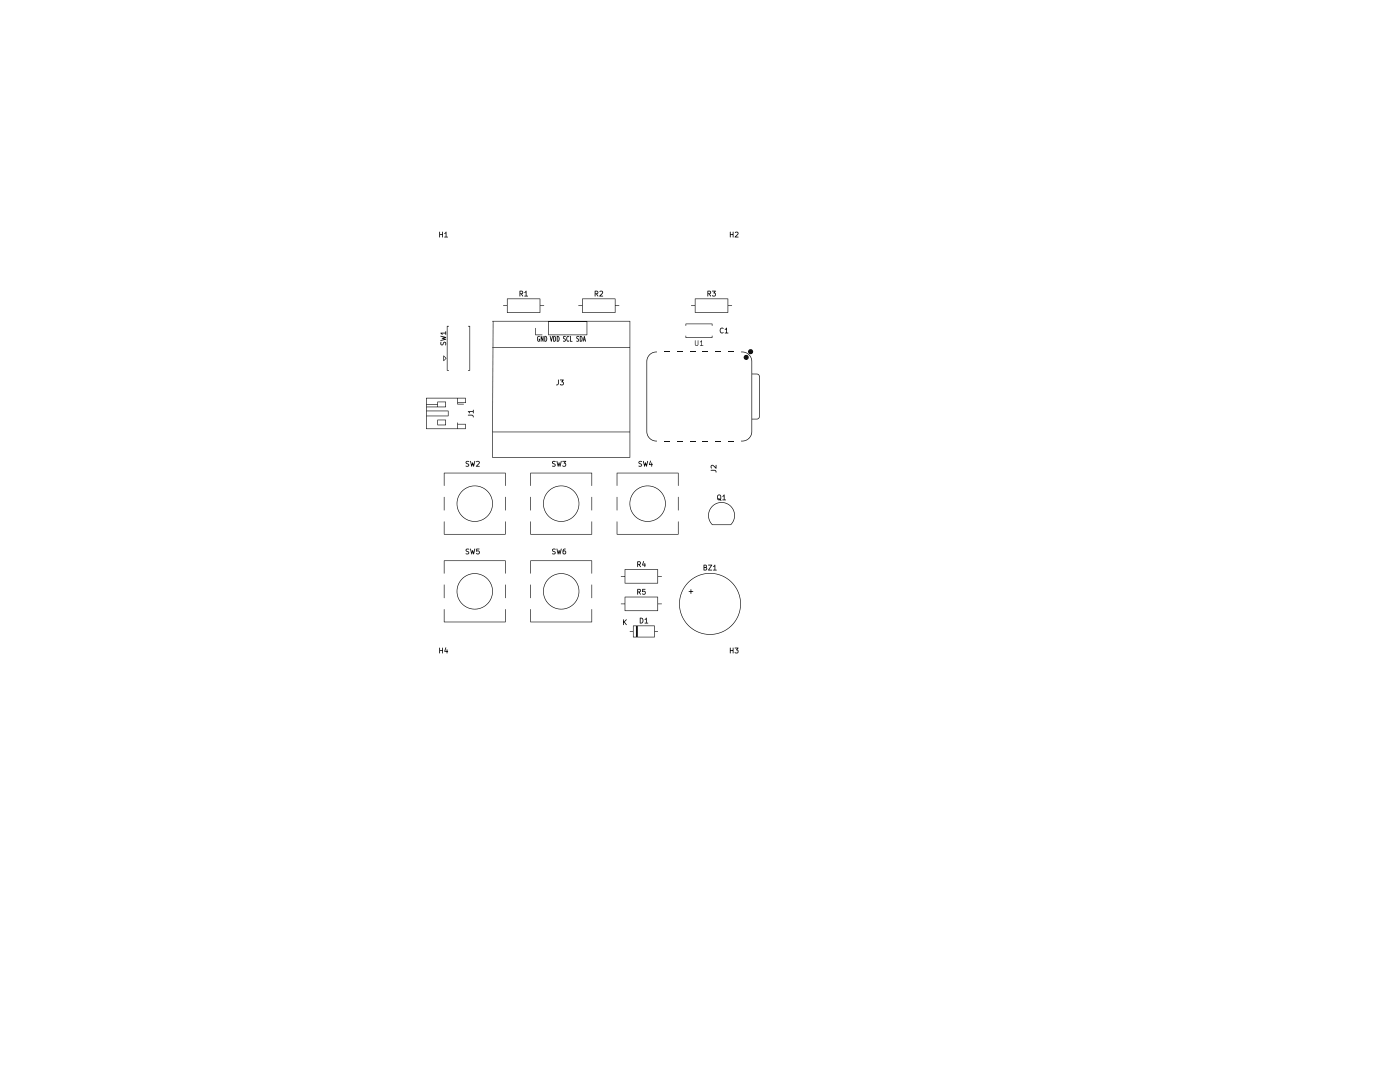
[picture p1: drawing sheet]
<svg xmlns="http://www.w3.org/2000/svg" width="279mm" height="216mm" viewBox="0 0 279 216" stroke-linecap="round" stroke-linejoin="round" font-family="sans-serif">
<g fill="#000">
<path d="M87.7 46.3h.1v.4h.4v-.4h.2v1.1l-.2-.1v-.4h-.4v.4h-.1zM89 46.2l.1 .1v.9h.3l-.1 .2-.6-.1 .2-.1v-.7l-.2 .1zM103.7 58h.5l.2 .1v.4l-.2 .2 .2 .5-.4-.5h-.2v.4h-.1v-.6l.6-.1-.1-.2h-.4v.3h-.1zM104.9 58l.2 .1v.9h.2v.2l-.7-.1 .3-.1v-.7l-.3 .1zM101.2 59.6h6.6v1.3l.8 .1-.8 .1v1.3h-6.6v-.1h6.5v-2.6h-6.4v2.6h-.1v-1.2l-.8-.1 .8-.1zM118.7 58h.5l.2 .1v.4l-.2 .2 .2 .5-.4-.5h-.2v.4h-.1v-.6l.6-.1-.1-.2h-.4v.3h-.1zM119.7 58.1l.4-.1 .2 .1v.5l-.4 .4h.4v.2l-.7-.1 .6-.7-.1-.2-.4 .1zM116.2 59.6h6.6v1.3l.8 .1-.8 .1v1.3h-6.6v-.1h6.5v-2.6h-6.4v2.6h-.1v-1.2l-.8-.1 .8-.1zM141.2 58h.5l.2 .1v.4l-.2 .2 .2 .5-.4-.5h-.2v.4h-.1v-.6l.6-.1-.1-.2h-.4v.3h-.1zM142.1 58h.8l-.3 .4 .3 .2-.2 .5-.4 .1-.2-.2 .1-.1 .4 .1 .1-.1v-.3l-.3-.1 .2-.3h-.4zM138.7 59.6h6.6v1.3l.8 .1-.8 .1v1.3h-6.6v-.1h6.5v-2.6h-6.4v2.6h-.1v-1.2l-.8-.1 .8-.1zM145.7 46.2l.1 .1v.4h.4v-.4h.2v1.1l-.2-.1v-.4h-.4v.4h-.1z"/>
<path d="M146.7 46.3l.4-.1 .2 .2v.4l-.4 .4h.4l.1 .2-.8-.1 .6-.7-.1-.2-.4 .1zM87.9 67l1.1 .2v.2l-.4 .1 .4 .2-1.1 .3v-.1l.7-.2-.4-.2 .4-.2-.7-.1zM88.5 71l.6 .5-.5 .6-.1-.2 .5-.4-.4-.4v.8h-.1zM88 68.2h.1l-.1 .4 .2 .2 .3-.5h.4l.1 .1v.5h-.2l.1-.4-.1-.1-.4 .5h-.4l-.1-.2zM87.9 66.4h1l.1-.3v.7h-.1v-.3h-.7v.3zM89.2 65.1h.4h-.3v8.7l.3 .1-.1 .1-.3-.1zM85 79.4h7.9v1h-1.5v.2h1.1v.1h-1.2v-.4h1.5v-.8h-1.4v.8h-.1v-.8h-6.2v1.1h2.2l.1-.5 1.6 .1v1.1h-3.9v.6l4.4 .1v1.1h-4.4v2.4h7.7v-.8h-1.4v.8h-.1v-1.2l.1 .3h1.5l.1 1h-7.9l-.1-2.7h4.4v-.8h-4.3v.8h-.1v-1.8h3.9v-.8h-1.5v.8h-.1v-.3h-2.2v.3h-.1zM93.4 65.1h.4v8.9l-.4-.1 .3-.1v-8.7zM106.8 65.5h.1v1.3h1.3l-1.4 .1zM107.3 67.1l.3-.1 .1 .2h-.1a.4 .4 0 0 0-.3 .4 .4 .4 0 0 0 .3 .4l-.1-.3 .2-.1v.5h-.3l-.2-.2zM107.9 67.1h.2l.2 .6v-.6h.2l-.1 1.1-.3-.7v.6h-.2zM108.7 67.1h.3l.2 .6-.2 .4-.3 .1-.1-.2a.44 .44 0 0 0 .4-.3 .44 .44 0 0 0-.2-.5v.8h-.2z"/>
<path d="M109.7 67.1h.2l.1 .7 .2-.7h.1l-.2 1.1zM110.4 67.1h.4l.2 .6-.2 .4-.3 .1-.1-.2a.44 .44 0 0 0 .4-.3 .44 .44 0 0 0-.2-.5v.8h-.2zM111.2 67l.3 .1 .2 .6-.2 .4-.3 .1-.1-.2a.44 .44 0 0 0 .4-.3 .44 .44 0 0 0-.2-.5v.8h-.2zM111.4 75.8h.1v.8l-.2 .2-.3 .1v-.1l.4-.3zM111.8 75.8h.7l-.2 .3 .2 .3v.2l-.2 .3-.5-.1v-.2l.4 .1 .2-.1-.1-.3-.3-.1 .3-.3h-.5zM112.4 67.1h.5l-.4 .2 .4 .5-.2 .4-.3-.1 .4-.2-.4-.4zM113.2 67.1l.2-.1 .2 .2h-.2a.41 .41 0 0 0-.2 .4 .41 .41 0 0 0 .2 .4h.2l-.3 .2-.2-.3zM113.8 67.1h.1v.9h.3v.2l-.4-.1zM115.1 67.1h.5l-.4 .2 .4 .5-.2 .4-.4-.1 .4-.2-.4-.4zM115.7 67.1h.4l.2 .6-.2 .4-.3 .1-.1-.2a.44 .44 0 0 0 .4-.3 .44 .44 0 0 0-.2-.5v.8h-.2zM116.6 67l.1 .1 .2 1.1-.2-.3h-.2l-.1 .3-.1-.1 .1-.4h.3l-.1-.2v.2h-.2zM98.3 64h27.4l.1 27.3h-27.5l-.1-.1h27.5v-4.9h-27.3l-.1 4.9h-.1v-5.1h27.5v-16.7h-27.3v16.7h-.2l.1-16.9h27.4v-5h-8.5l-.1 2.7-7.7-.1h7.7v-2.6h-7.6v2.6h-.1v-2.6h-10.9l-.1 5h-.1z"/>
<path d="M129.5 70.8a1.97 1.97 0 0 1 1.6-.6v.1a1.85 1.85 0 0 0-2 1.8v14a1.85 1.85 0 0 0 2 1.8v.2a1.97 1.97 0 0 1-2.1-2v-14.1l.1-.5zM132.6 70.2h1.1v.1h-1.1zM135.2 70.2h1v.1h-1zM136.8 67h.1v.3h5.2v-.3l.1 .4h-5.3zM137.7 70.2h1v.1h-1zM138.7 67.9l.1 .1v.8l.1 .1 .4-.1v-.8l.1-.1v.9l-.3 .2h-.2l-.2-.2zM139.7 68.2l.4-.3v1l.2 .1h-.6l.3-.1v-.8l-.3 .2zM140.3 70.2h1v.1h-1zM136.8 64.6h5.3l.1 .4h-.1v-.3h-5.2v.3zM142.8 70.2h1v.1h-1zM143.8 65.5l.4-.1 .2 .1-.1 .1a.36 .36 0 0 0-.5 .4 .36 .36 0 0 0 .5 .3l.1 .1-.2 .1-.5-.1-.1-.5zM144.9 65.4h.2v1h.2v.1h-.7l.3-.1v-.7h-.3z"/>
<path d="M145.3 70.2h1.1v.1h-1.1zM147.9 70.2a1.98 1.98 0 0 1 2.2 1.9v2.5h1a.56 .56 0 0 1 .5 .5v8a.56 .56 0 0 1-.6 .6h-.9v2.4a1.98 1.98 0 0 1-2.2 2v-.2a1.87 1.87 0 0 0 2.1-1.8v-2.5l1.2-.1 .3-.4v-8.1l-.3-.3h-1.1v8.9h-.1v-11.5a1.87 1.87 0 0 0-2.1-1.8zM88.6 99.2h.1v2.7zM87.3 83.8l1.7-.1v1.1l-1.7 .1v-.2h1.6v-.8h-1.5v.8h-.1zM93 92.1l.2-.1 .4 .1-.5 .2 .5 .4-.2 .4-.5-.1 .6-.2-.5-.3zM93.4 82.8h.9l.2 .5h-.1l-.1-.3-.9-.1zM93.4 82.1l1-.1 .1-.2v.6h-.1v-.2h-.7v.3zM93.8 92h.2l.1 .7 .2-.4 .2 .4 .2-.7h.1l-.2 1.1-.3-.5-.1 .5h-.1zM92.3 97.8a3.6 3.6 0 0 1 5.7 1 3.6 3.6 0 0 1-2.5 5.2 3.6 3.6 0 0 1-4.4-3.7h.2a3.5 3.5 0 0 0 4.9 3.4 3.5 3.5 0 0 0 .6-6 3.5 3.5 0 0 0-5.5 2.3v.3h-.2a3.6 3.6 0 0 1 1.2-2.5zM95 92.1l.5-.1 .2 .1v.4l-.5 .5h.5v.1h-.7l.6-.8-.1-.2-.4 .1zM88.6 94.4l12.3-.1v2.6h-.1v-2.5h-12.1l-.1 2.6zM100.8 99.2h.1v2.7z"/>
<path d="M105.9 99.1v2.8zM110.2 92.1l.2-.1 .5 .1-.6 .2 .6 .4-.2 .4-.5-.1 .5-.2-.5-.3zM111.1 92h.1l.2 .7 .2-.4 .2 .4 .1-.7h.2l-.3 1.1-.2-.5-.1 .5h-.2zM109.6 97.8a3.6 3.6 0 0 1 5.6 1 3.6 3.6 0 0 1-2.4 5.2 3.6 3.6 0 0 1-4.4-3.7h.1a3.5 3.5 0 0 0 5 3.4 3.5 3.5 0 0 0 .6-6 3.5 3.5 0 0 0-5.6 2.3v.3h-.1a3.6 3.6 0 0 1 1.2-2.5zM112.2 92h.8l-.2 .4 .2 .2-.1 .5h-.5l-.2-.1 .1-.1 .4 .1 .1-.2v-.2l-.3-.2 .2-.3h-.4zM105.9 94.3h12.2l.1 2.6h-.1v-2.5h-12.1l-.1 2.6zM118.1 99.2h.1l-.1 2.7zM123.1 99.2h.1v2.7zM127.5 92.1l.2-.1 .4 .1-.5 .2 .5 .4-.2 .4-.5-.1 .6-.2-.5-.3zM128.3 92h.2l.1 .7 .2-.4 .2 .4 .2-.7h.1l-.2 1.1-.3-.5-.1 .5h-.1zM126.6 98.1a3.6 3.6 0 0 1 5.7 .5 3.6 3.6 0 0 1-2.2 5.4 3.6 3.6 0 0 1-4.5-3.7h.2a3.5 3.5 0 0 0 4.9 3.4 3.5 3.5 0 0 0 .6-6 3.5 3.5 0 0 0-5.5 2.3v.3h-.2a3.6 3.6 0 0 1 1-2.2zM129.8 91.9l.1 .1-.2 .6h.3l.1-.3 .2 .4-.2 .4-.1-.3-.5-.1z"/>
<path d="M132.6 87.9h1.1v.2h-1.1zM123.1 94.4l12.3-.1v2.6h-.1v-2.5h-12.1l-.1 2.6zM135.3 99.2h.1v2.7zM135.2 87.9h1v.2h-1zM137.7 87.9h1v.2h-1zM140.3 87.9h1v.2h-1zM141.9 92.9l.5-.1 .4 .5v-.5h.1l.1 .7-.8-.6-.2 .1 .1 .4-.1 .1-.2-.2zM141.9 93.8h.9l.2 .5h-.2l-.1-.3-.8-.1zM143.2 98.8l.4-.1 .3 .2-.1 .8 .1 .2-.7-.2-.1-.6h.2v.5l.1 .1h.2l-.3-.3 .4 .2 .1-.2-.1-.5-.3-.1-.3 .3zM142.8 87.9h1v.2h-1zM144.5 98.7h.1v1h.3l-.1 .1h-.6l.2-.1v-.7h-.2zM145.3 87.9h1.1v.2h-1.1z"/>
<path d="M88.6 116.7h.1v2.7zM88.6 104.1h.1v2.4h12.1l.1-2.5v2.6l-12.3 .1zM93 109.6l.2-.1 .4 .1-.5 .2 .5 .4-.2 .4-.5-.1 .6-.2-.5-.3zM93.8 109.5h.2l.1 .7 .2-.4 .2 .4 .2-.7h.1l-.2 1.1-.3-.5-.1 .5h-.1zM92.1 115.6a3.6 3.6 0 0 1 5.7 .5 3.6 3.6 0 0 1-2.2 5.4 3.6 3.6 0 0 1-4.5-3.7h.2a3.5 3.5 0 0 0 4.9 3.4 3.5 3.5 0 0 0 .6-6 3.5 3.5 0 0 0-5.5 2.3v.3h-.2a3.6 3.6 0 0 1 1-2.2zM95.1 109.5h.6l-.5 .1v.3h.3l.2 .2v.3l-.2 .2-.5-.1 .6-.2-.1-.3-.5 .1zM88.6 111.9l12.3-.1v2.6h-.1v-2.5h-12.1l-.1 2.6zM100.8 116.7h.1v2.7zM105.8 116.7h.2l-.1 2.7zM105.9 104l.1 2.5h12.1v-2.5l.1 2.6-12.3 .1zM110.2 109.6l.2-.1 .5 .1-.6 .2 .6 .4-.2 .4-.5-.1 .5-.2-.5-.3zM111.1 109.5h.1l.2 .7 .2-.4 .2 .4 .1-.7h.2l-.3 1.1-.2-.5-.1 .5h-.2z"/>
<path d="M109.3 115.6a3.6 3.6 0 0 1 5.8 .5 3.6 3.6 0 0 1-2.2 5.4 3.6 3.6 0 0 1-4.5-3.7h.1a3.5 3.5 0 0 0 5 3.4 3.5 3.5 0 0 0 .6-6 3.5 3.5 0 0 0-5.6 2.3v.3h-.1a3.6 3.6 0 0 1 .9-2.2zM112.4 109.6l.5-.1-.5 .4 .3-.1 .3 .3v.3l-.3 .2h-.3l-.1-.2v-.3h.1l.2 .4 .2-.2-.1-.3-.4 .1zM105.9 111.8h12.2l.1 2.6h-.1v-2.5h-12.1l-.1 2.6zM118.1 116.7h.1l-.1 2.7zM123.1 104.1h.1v2.4h12.1l.1-2.5v2.6l-12.3 .1zM127.2 117.5h.5l.2 .1v.4l-.2 .2 .2 .5-.4-.5h-.2v.4h-.1v-.6l.6-.1-.1-.2h-.4v.3h-.1zM127.2 112l.7 .1v.4l-.2 .2 .2 .5-.4-.5h-.2v.4h-.1v-.6l.6-.1-.1-.2h-.4v.3h-.1zM128.4 112h.1l-.2 .7h.3l.1-.4 .2 .4-.2 .5-.1-.4h-.5zM128.2 117.5l.6 .1-.5 .1v.2h.3l.3 .2v.3l-.3 .3-.5-.2 .6-.1-.1-.4-.5 .1zM124.7 119.1h6.6v1.3l.8 .1-.8 .1v1.3h-6.6v-.1h6.5v-2.6h-6.4v2.6h-.1v-1.2l-.8-.1 .8-.1zM124.7 113.6h6.6v1.3l.8 .1-.8 .1v1.3h-6.6v-.1h6.5v-2.6h-6.4v2.6h-.1v-1.2l-.8-.1 .8-.1zM137.4 118h.4l.1-.4 .1 .4h.3l-.3 .1-.1 .4-.1-.4h-.3z"/>
<path d="M140.4 112.7h.4l.3 .2-.1 .3 .1 .4-.2 .2h-.5l.6-.3-.1-.2h-.3v.4h-.2v-.5l.5-.2v-.1l-.3-.1v.4h-.2zM141.3 112.7h.8l-.6 1h.6v.1h-.8l.6-1h-.5zM137.2 116.3a6.2 6.2 0 0 1 9.8 1 6.2 6.2 0 0 1-3.8 9.2 6.2 6.2 0 0 1-7.7-6.2h.2a6 6 0 0 0 8.7 5.6 6 6 0 0 0 .8-10.3 6 6 0 0 0-9.5 4.2v.5h-.2a6.2 6.2 0 0 1 1.7-4zM142.6 112.7h.2v1h.2v.1h-.7l.3-.1v-.7h-.3zM142.2 100.9a2.64 2.64 0 0 1 3.7 .1 2.64 2.64 0 0 1-.1 3.8h-3.6a2.36 2.36 0 0 1-.9-2h.2a2.53 2.53 0 0 0 .7 1.9h3.6a2.54 2.54 0 0 0-.8-4.2 2.54 2.54 0 0 0-3.5 2.3h-.2l.2-.8zM87.7 129.3h.1v.4h.4v-.4h.2v1.1l-.2-.1v-.4h-.4v.4h-.1zM88.6 121.6h.1v2.5h12.1l.1-2.6v2.6l-12.3 .1zM88.9 129.2l.2 .1-.3 .6h.3l.1-.3 .2 .4-.2 .4-.1-.3-.4-.1zM105.9 121.5l.1 2.6h12.1v-2.6l.1 2.6-12.3 .1zM124.4 123.6h.1v.4l.6-.4-.4 .5 .3 .6-.4-.5-.1 .5h-.1zM127.7 123.3h.5l.2 .6-.2 .5h-.5v-.1a.43 .43 0 0 0 .5-.4 .43 .43 0 0 0-.4-.5v.9h-.1zM128.9 123.3h.2v1h.2v.1h-.7l.3-.1v-.7h-.3z"/>
<path d="M126.4 124.8h4.2l.1 1.1 .6 .1-.6 .1-.1 1.1h-4.2l-.1-.1h4.3v-2.2h-3.3v2.2h-.4v-2.2h-.5v2.2h-.1v-1l-.6-.1 .6-.1zM145.7 129.2l.1 .1v.4h.4v-.4h.2v1.1l-.2-.1v-.4h-.4v.4h-.1zM146.6 129.3h.8l-.3 .3 .3 .3-.1 .4-.5 .1-.2-.1 .1-.2 .4 .1 .1-.1v-.3l-.3-.1 .2-.3h-.4z"/>
<circle cx="148.9" cy="71.3" r=".5"/>
<circle cx="149.8" cy="70.2" r=".5"/>
</g>
</svg>
